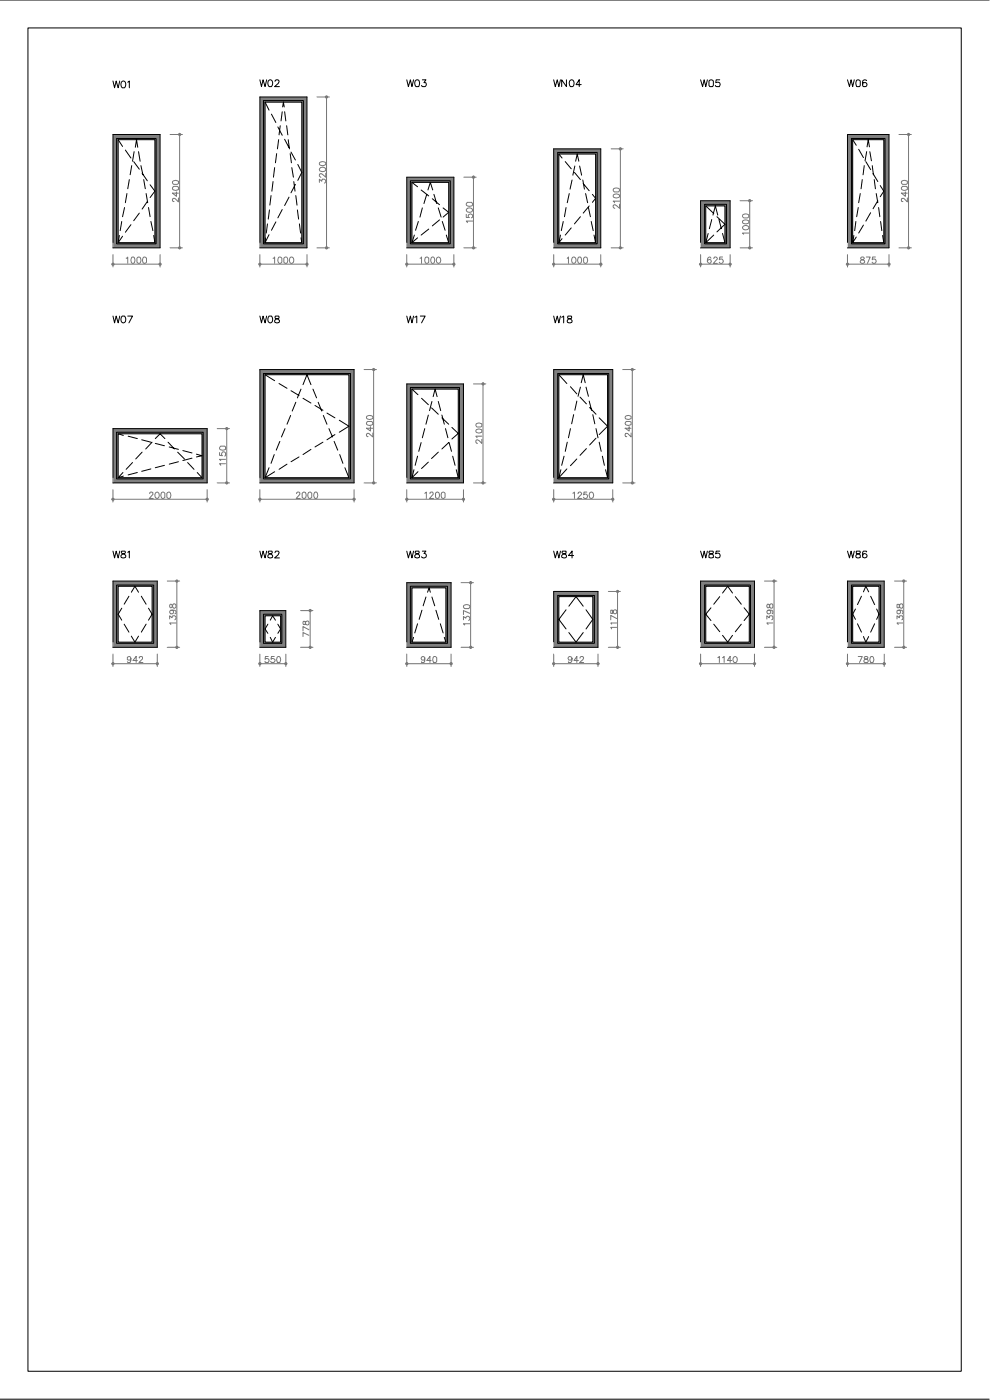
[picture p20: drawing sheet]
<svg xmlns="http://www.w3.org/2000/svg" width="210mm" height="297mm" viewBox="0 0 210 297" stroke-linecap="round" stroke-linejoin="round" font-family="sans-serif">
<path d="M0 0h209.8M5.9 5.9h198v285h-198zM24 17.2l.3 1.4 .3-1.4 .5 1.4 .3-1.4M25.9 17.3a.45 .45 0 0 1 .7 .1 .73 .73 0 0 1 .1 .9 .73 .73 0 0 1-.8 .3 1.02 1.02 0 0 1 0-1.3zM27.1 17.4l.3-.2v1.4M55.1 16.9l.4 1.5 .3-1.5 .4 1.5 .4-1.5M57.1 17a.45 .45 0 0 1 .6 .2 .73 .73 0 0 1 .1 .8 .73 .73 0 0 1-.7 .4 1.02 1.02 0 0 1 0-1.4zM58.3 17.3l.3-.4h.3l.3 .3-.2 .5-.7 .7h1M0 296.8h209.8" fill="none" stroke="#000" stroke-width=".21"/>
<g fill="none" stroke="#767676" stroke-width=".21">
<path d="M36.1 28.5h2.6M36.7 38.4l.5-.1 .6 .1v.5l-.2 .2h-.8a.45 .45 0 0 1-.1-.7zM36.8 39.5h.8l.2 .2v.3a.7 .7 0 0 1-.6 .4 .7 .7 0 0 1-.6-.5zM38.1 28.4v24.3M23.7 56h10.4M24 54v2.6M26.8 54.8l.3-.3v1.4M27.9 54.6a.36 .36 0 0 1 .6 .2v.8a.35 .35 0 0 1-.3 .3 .35 .35 0 0 1-.3-.3l-.1-.5zM29.2 54.6l.2-.1a.7 .7 0 0 1 .5 .7 .7 .7 0 0 1-.5 .7l-.4-.3v-.8zM30.4 54.6l.3-.1 .4 .3v.8l-.5 .3a.85 .85 0 0 1-.2-1.3zM34 54v2.6M36.1 52.6h2.6"/>
<path d="M37.4 40.7v1l-.8-.7h1.2M37.8 42v.8l-.7-.7h-.4l-.1 .5 .3 .2"/>
<circle cx="38.1" cy="28.5" r=".25"/>
<circle cx="24" cy="56.1" r=".25"/>
<circle cx="34" cy="56" r=".25"/>
<circle cx="38.1" cy="52.6" r=".25"/>
</g>
<path d="M24 28.5v1.1h10v-1.1zM32.9 29.6v21.9h1.1v-21.9zM24 29.6v21.9h1.1v-21.9zM24 51.5v1.1h10v-1.1z" fill="#808080"/>
<g fill="none" stroke="#000" stroke-width=".21">
<path d="M24.7 29.4h8.4v22.3h-8.4zM25.1 29.6h7.8v21.9h-7.8zM25.1 29.6l.9 1.5M26.6 31.8l1.2 1.7M27.4 38.1l-.3 1.9M27.9 35.1l-.3 2M28.4 34.3l1.1 1.6M28.4 32.2l-.3 2M28.7 31.2l.3-1.6 .2 1.6M29.4 32.2l.3 2M29.9 35.1l.4 2M30.1 36.7l1.1 1.7"/>
<path d="M30.5 38.1l.3 1.9M31.8 39.2l1.1 1.4-1.1 1.3M24 52.6v-24.1h10v24.1M25.3 50l-.2 1.5 .9-1.4M25.8 47l-.3 1.9M26.4 44l-.4 2M26.9 41.1l-.3 1.9M27.8 47.7l-1.2 1.6M29.5 45.2l-1.1 1.6M31 41.1l.3 1.9M31.2 42.8l-1.1 1.6M31.5 44l.3 2"/>
<path d="M32 47l.4 1.9M32.6 50l.3 1.5"/>
</g>
<path d="M24 51.6v1" fill="none" stroke="#dcdcdc" stroke-width=".21"/>
<g fill="none" stroke="#767676" stroke-width=".21">
<path d="M67.2 20.6h2.6M67.7 38.7v-.7l.5 .4v-.1a.46 .46 0 0 1 .8-.2 .46 .46 0 0 1-.2 .8M67.8 35.7a.65 .65 0 0 1 .8-.3 .65 .65 0 0 1 .4 .8l-.5 .2a.6 .6 0 0 1-.8-.5zM67.8 34.5l.5-.2 .5 .1a.35 .35 0 0 1 .3 .3 .35 .35 0 0 1-.3 .4h-.8a.36 .36 0 0 1-.2-.6zM69.1 36.7v.9l-.9-.8-.4 .1-.1 .4 .4 .3M69.3 20.4v32.3M54.9 56h10.4M55.1 54v2.6M57.9 54.8l.4-.3v1.4M59.1 54.6a.45 .45 0 0 1 .7 .2v.8a.45 .45 0 0 1-.7 .2l-.2-.5zM60.4 54.6a.36 .36 0 0 1 .6 .2v.8a.36 .36 0 0 1-.6 .2l-.2-.2v-.8zM61.6 54.6a.61 .61 0 0 1 .7 .6 .61 .61 0 0 1-.7 .6l-.2-.5z"/>
<path d="M65.1 54v2.6M67.2 52.6h2.6"/>
<circle cx="69.3" cy="20.6" r=".25"/>
<circle cx="55.1" cy="56.1" r=".25"/>
<circle cx="65.1" cy="56" r=".25"/>
<circle cx="69.3" cy="52.6" r=".25"/>
</g>
<path d="M55.1 20.6v1.1h10v-1.1zM64 21.7v29.8h1.1v-29.8zM55.1 21.7v29.8h1.1v-29.8zM55.1 51.5v1.1h10v-1.1z" fill="#808080"/>
<g fill="none" stroke="#000" stroke-width=".21">
<path d="M86.3 16.9l.3 1.5 .4-1.5 .4 1.5 .3-1.5M88.2 17a.45 .45 0 0 1 .7 .2l.1 .6-.2 .6a.75 .75 0 0 1-.9-.5 .75 .75 0 0 1 .3-.9zM89.6 16.9h.7l-.4 .6h.3a.51 .51 0 0 1 0 .9 .51 .51 0 0 1-.8-.3M55.1 20.6h10v32h-10M55.1 20.6v32M55.9 21.3h8.4v30.4h-8.4zM56.2 21.7l.9 1.7M56.2 21.7h7.8v29.8h-7.8zM57.6 24.2l.9 1.8M57.9 38.5l-.2 2.1M58.3 35.6l-.3 2M58.7 32.6l-.3 1.9"/>
<path d="M58.9 26.9l1 1.8M59.1 29.6l-.3 2M59.4 26.7l-.2 1.9M59.9 23.7l-.3 2M59.9 22.7l.2-1 .2 1M60.4 23.7l.2 2M60.4 29.5l.9 1.8M60.8 26.7l.2 1.9M61.1 29.6l.3 2M61.6 32.6l.2 1.9M61.7 32.3l1 1.7M61.9 35.6l.3 2"/>
<path d="M62.3 38.5l.3 2.1M62.7 39.1l-1 1.8M63.2 34.9l.8 1.7-.8 1.7M24 52.6h10M56.7 47.5l-.2 1.9M57.1 49.8l-.9 1.7 .1-1M57.1 44.5l-.2 2M57.5 41.5l-.3 2M58.5 47.1l-.9 1.8M59.9 44.4l-1 1.8M61.3 41.8l-.9 1.8M62.7 41.5l.3 2"/>
<path d="M63.1 44.5l.2 2M63.5 47.5l.3 1.9M63.8 50.5l.2 1"/>
</g>
<path d="M55.1 51.6v1" fill="none" stroke="#dcdcdc" stroke-width=".21"/>
<g fill="none" stroke="#767676" stroke-width=".21">
<path d="M98.4 37.6h2.6M100.4 37.3v15.4M86.1 56h10.3M86.3 54v2.6M89.1 54.8l.3-.3v1.4M90.3 54.6l.3-.1 .3 .3v.8l-.4 .3a.85 .85 0 0 1-.2-1.3zM91.5 54.6a.36 .36 0 0 1 .6 .2v.8a.35 .35 0 0 1-.3 .3 .35 .35 0 0 1-.4-.3v-.5zM92.8 54.6l.2-.1a.7 .7 0 0 1 .5 .7 .7 .7 0 0 1-.5 .7 .77 .77 0 0 1-.2-1.3zM96.3 54v2.6M98.4 52.6h2.6M98.9 45.5v.6h.6a.45 .45 0 0 1 0-.6 .45 .45 0 0 1 .7 .1 .45 .45 0 0 1-.2 .6M99 44.4a.74 .74 0 0 1 1.2 .2 .72 .72 0 0 1-.7 .4 .72 .72 0 0 1-.6-.5z"/>
<path d="M99 43.1l.1-.2h.9a.45 .45 0 0 1 .2 .7l-.5 .2-.6-.1a.36 .36 0 0 1-.1-.6zM100.2 46.9h-1.3l.2 .3"/>
<circle cx="100.4" cy="37.6" r=".25"/>
<circle cx="86.3" cy="56.1" r=".25"/>
<circle cx="96.3" cy="56" r=".25"/>
<circle cx="100.4" cy="52.6" r=".25"/>
</g>
<path d="M86.3 37.6v1.1h10v-1.1zM95.2 38.7v12.8h1.1v-12.8zM86.3 38.7v12.8h1.1v-12.8zM86.3 51.5v1.1h10v-1.1z" fill="#808080"/>
<g fill="none" stroke="#000" stroke-width=".21">
<path d="M117.4 16.9l.4 1.5 .4-1.5 .3 1.5 .4-1.5M120.1 16.9v1.5l-1-1.5v1.5M121 17a.45 .45 0 0 1 .7 .2 .73 .73 0 0 1 0 .8 .73 .73 0 0 1-.7 .4 1.02 1.02 0 0 1 0-1.4zM123.3 17.9h-1.1l.7-1v1.5M86.3 37.6h10v15h-10zM87 38.4h8.5v13.3h-8.5zM87.4 38.7h7.8v12.8h-7.8zM87.4 38.7l1.2 .9M87.9 49.9l-.5 1.6 1.2-1M88.7 47l-.6 1.9M89.3 40.3l1.6 1.3M89.6 44.1l-.5 2"/>
<path d="M90.5 41.2l-.6 2M90.8 40.3l.5-1.6 .5 1.6M90.9 48.6l-1.6 1.3M91.7 42.2l1.5 1.2M92 41.2l.6 2M93 44.1l.6 2M93.2 46.7l-1.5 1.2M93.8 47l.6 1.9M94 44.1l1.2 .9-1.2 1.1M94.7 49.9l.5 1.6"/>
</g>
<path d="M86.3 51.6v1" fill="none" stroke="#dcdcdc" stroke-width=".21"/>
<g fill="none" stroke="#767676" stroke-width=".21">
<path d="M129.6 31.6h2.6M131.6 31.4v21.3M117.3 56h10.4M117.4 54v2.6M120.3 54.8l.3-.3v1.4M121.4 54.6a.61 .61 0 0 1 .8 .6 .61 .61 0 0 1-.8 .6l-.2-.5zM122.7 54.6a.36 .36 0 0 1 .6 .2v.8a.35 .35 0 0 1-.4 .3 .35 .35 0 0 1-.3-.3l-.1-.5zM124 54.6l.1-.1a.7 .7 0 0 1 .5 .7 .7 .7 0 0 1-.5 .7l-.3-.3v-.8zM127.4 54v2.6M129.6 52.6h2.6M130.1 41.3l.5-.2 .5 .1a.35 .35 0 0 1 .3 .4 .35 .35 0 0 1-.3 .3h-.8a.36 .36 0 0 1-.2-.6zM130.1 40l.5-.1a.6 .6 0 0 1 .8 .5l-.3 .3h-.8l-.3-.3z"/>
<path d="M131.4 43.3v.9l-.9-.8-.4 .1-.1 .4 .4 .3M131.4 42.7h-1.4l.3 .3"/>
<circle cx="131.6" cy="31.6" r=".25"/>
<circle cx="117.4" cy="56.1" r=".25"/>
<circle cx="127.4" cy="56" r=".25"/>
<circle cx="131.6" cy="52.6" r=".25"/>
</g>
<path d="M117.4 31.6v1.1h10v-1.1zM126.3 32.7v18.8h1.1v-18.8zM117.4 32.7v18.8h1.1v-18.8zM117.4 51.5v1.1h10v-1.1z" fill="#808080"/>
<g fill="none" stroke="#000" stroke-width=".21">
<path d="M148.6 16.9l.4 1.5 .4-1.5 .3 1.5 .3-1.5M150.5 17a.55 .55 0 0 1 .8 .2v.9l-.2 .3h-.6l-.1-.3v-.9zM152.7 16.9h-.8l-.1 .6a.57 .57 0 0 1 .8 .1 .57 .57 0 0 1 0 .8h-.7l-.2-.3M117.4 31.6h10v21h-10zM118.3 32.3h8.4v19.4h-8.4zM118.5 32.7h7.8v18.8h-7.8zM118.5 32.7l.7 .8M119.9 34.3l1.3 1.5M121.3 38.2l-.4 1.9M121.8 36.6l1.3 1.5M121.9 35.2l-.4 2M122.1 34.2l.3-1.5 .4 1.5"/>
<path d="M122.9 35.2l.5 2M123.6 38.2l.4 1.9M123.7 38.9l1.3 1.6M118.9 49.9l-.4 1.6 .7-.9M119.5 47l-.5 1.9M120.1 44l-.4 2M120.7 41.1l-.4 1.9M121.2 48.3l-1.3 1.6M123.1 46l-1.3 1.5M124.2 41.1l.4 1.9M124.8 44l.4 2M125 43.7l-1.3 1.5"/>
<path d="M125.4 47l.4 1.9M125.6 41.2l.7 .9-.7 .8M126 49.9l.3 1.6"/>
</g>
<path d="M117.4 51.6v1" fill="none" stroke="#dcdcdc" stroke-width=".21"/>
<g fill="none" stroke="#767676" stroke-width=".21">
<path d="M148.4 56h6.6M148.6 54v2.6M150.8 54.8l-.3-.3a.64 .64 0 0 0-.5 .7 .64 .64 0 0 0 .7 .6l.2-.3-.2-.4h-.4l-.3 .4M151.4 54.9l.2-.4h.3l.2 .3-.8 1.1h.8M153.2 54.5h-.5l-.1 .6a.46 .46 0 0 1 .7-.1 .46 .46 0 0 1 0 .7 .46 .46 0 0 1-.7-.1M154.9 54v2.6M157 52.6h2.6M157 42.6h2.6M157.6 48.1a.74 .74 0 0 1 1.2 .2 .72 .72 0 0 1-.7 .5 .72 .72 0 0 1-.6-.5zM157.6 46.8l.5-.1h.5a.35 .35 0 0 1 .2 .4 .35 .35 0 0 1-.2 .3h-.9a.36 .36 0 0 1-.1-.6zM157.6 45.6l.5-.2a.6 .6 0 0 1 .7 .5l-.2 .3h-.9l-.2-.3zM158.8 49.4h-1.3l.2 .3"/>
<path d="M159 42.3v10.4"/>
<circle cx="148.6" cy="56.1" r=".25"/>
<circle cx="154.9" cy="56" r=".25"/>
<circle cx="159" cy="42.6" r=".25"/>
<circle cx="159" cy="52.6" r=".25"/>
</g>
<path d="M148.6 42.6v1.1h6.3v-1.1zM153.8 43.7v7.8h1.1v-7.8zM148.6 43.7v7.8h1.1v-7.8zM148.6 51.5v1.1h6.3v-1.1z" fill="#808080"/>
<g fill="none" stroke="#000" stroke-width=".21">
<path d="M179.7 16.9l.5 1.5 .3-1.5 .3 1.5 .4-1.5M181.7 17a.55 .55 0 0 1 .8 .2v.9l-.2 .3h-.6l-.2-.6zM183.8 17.1l-.1-.1a.55 .55 0 0 0-.7 .2v.7a.45 .45 0 0 0 .4 .5 .45 .45 0 0 0 .5-.4 .45 .45 0 0 0-.5-.5l-.4 .2v.2M149.4 43.3h4.7v8.4h-4.7zM149.7 43.7l1.7 1.6M149.7 43.7h4.1v7.8h-4.1zM150.2 49.5l-.5 2 1.7-1.6M151 46.6l-.5 1.9M151.2 45.6l.5-1.9 .5 1.9M152.1 46l1.7 1.6-1.7 1.6M152.5 46.6l.5 1.9M153.2 49.5l.6 2"/>
<path d="M154.9 42.6h-6.3v10h6.3M154.9 42.6v10"/>
</g>
<path d="M148.6 51.6v1" fill="none" stroke="#dcdcdc" stroke-width=".21"/>
<g fill="none" stroke="#767676" stroke-width=".21">
<path d="M190.7 28.5h2.6M191.3 38.4l.6-.1 .5 .1v.4a.69 .69 0 0 1-.6 .3 .69 .69 0 0 1-.6-.5zM191.4 39.5h.3a.51 .51 0 0 1 .5 .1 .51 .51 0 0 1 .2 .4 .69 .69 0 0 1-.6 .4 .69 .69 0 0 1-.6-.5zM192.7 28.4v24.3M179.6 56h9.1M179.7 54v2.6M182.6 54.6l-.1 .3 .9 .6a.44 .44 0 0 1-.5 .4 .44 .44 0 0 1-.4-.6l.8-.4-.3-.4zM183.7 54.5h.9l-.6 1.4M185.7 54.5h-.6l-.1 .6 .1-.1a.48 .48 0 0 1 .6 .1 .48 .48 0 0 1 0 .7 .48 .48 0 0 1-.7-.1v-.1M188.6 54v2.6M190.7 52.6h2.6M192 40.7v1l-.8-.7h1.2"/>
<path d="M192.4 42v.8l-.7-.7h-.4l-.1 .5 .1 .2h.2"/>
<circle cx="192.7" cy="28.5" r=".25"/>
<circle cx="179.7" cy="56.1" r=".25"/>
<circle cx="188.6" cy="56" r=".25"/>
<circle cx="192.7" cy="52.6" r=".25"/>
</g>
<path d="M179.7 28.5v1.1h8.9v-1.1zM187.5 29.6v21.9h1.1v-21.9zM179.7 29.6v21.9h1.1v-21.9zM179.7 51.5v1.1h8.9v-1.1z" fill="#808080"/>
<g fill="none" stroke="#000" stroke-width=".21">
<path d="M179.7 28.5h8.9v24.1h-8.9zM180.6 29.4h7.1v22.3h-7.1zM180.8 29.6l.8 1.2M180.8 29.6h6.7v21.9h-6.7zM182.1 31.7l1 1.7M182.9 38.1l-.3 1.9M183.3 35.1l-.3 2M183.6 34.3l1.1 1.7M183.8 32.2l-.3 1.9M183.9 31.2l.2-1.6 .3 1.6M184.5 32.2l.3 1.9M185 35.1l.3 2"/>
<path d="M185.2 36.8l1 1.7M185.4 38.1l.3 1.9M186.7 39.4l.8 1.2-.8 1.1M181.1 50l-.3 1.5 .8-1.2M181.5 47l-.2 1.9M182 44l-.3 2M182.5 41.1l-.4 1.9M183.1 47.8l-1 1.6M184.7 45.1l-1.1 1.8M185.8 41.1l.4 1.9M186.2 42.6l-1 1.7M186.4 44l.2 2"/>
<path d="M186.8 47l.2 1.9M187.2 50l.3 1.5M24 67.1l.3 1.4 .3-1.4 .5 1.4 .3-1.4M25.9 67.1a.74 .74 0 0 1 .8 .5 .74 .74 0 0 1-.5 .9h-.1a.92 .92 0 0 1-.2-1.4zM27.1 67.1h1l-.8 1.4"/>
</g>
<path d="M179.7 51.6v1" fill="none" stroke="#dcdcdc" stroke-width=".21"/>
<g fill="none" stroke="#767676" stroke-width=".21">
<path d="M46.1 90.9h2.6M46.6 96v.6l.6 .1a.48 .48 0 0 1-.1-.7 .48 .48 0 0 1 .7 0 .48 .48 0 0 1 0 .7l-.1 .1M46.8 94.7h.9l.1 .1v.4a.7 .7 0 0 1-.7 .3 .7 .7 0 0 1-.5-.5zM47.8 98.4h-1.2l.2 .3M47.8 97.5h-1.2l.2 .2M48.1 90.8v11.8M23.7 105.9h20.4M24 103.9v2.6M31.8 104.7l.1-.3 .5 .2v.3l-.7 .8h.8M33.1 104.5l.2-.1a.7 .7 0 0 1 .5 .7 .7 .7 0 0 1-.5 .6 .77 .77 0 0 1-.2-1.2zM34.3 104.5a.45 .45 0 0 1 .7 .1v.9a.45 .45 0 0 1-.7 .2l-.2-.5zM35.6 104.5a.36 .36 0 0 1 .6 .1v.9a.36 .36 0 0 1-.6 .2l-.2-.2v-.9z"/>
<path d="M43.9 103.9v2.6M46.1 102.4h2.6"/>
<circle cx="48.1" cy="90.9" r=".25"/>
<circle cx="24" cy="105.9" r=".25"/>
<circle cx="43.9" cy="105.9" r=".25"/>
<circle cx="48.1" cy="102.5" r=".25"/>
</g>
<path d="M24 90.9v1.1h19.9v-1.1zM42.8 92v9.3h1.1v-9.3zM24 92v9.3h1.1v-9.3zM24 101.3v1.1h19.9v-1.1z" fill="#808080"/>
<g fill="none" stroke="#000" stroke-width=".21">
<path d="M55.1 67.1l.4 1.4 .3-1.4 .4 1.4 .4-1.4M57.1 67.1a.74 .74 0 0 1 .8 .5 .74 .74 0 0 1-.5 .9h-.2a.92 .92 0 0 1-.1-1.4zM58.4 67.1v.5h.4l.5 .4-.1 .4h-.9v-.4l.9-.6-.1-.3zM24 90.9h19.9v11.5h-19.9zM24.7 91.7h18.4v9.9h-18.4zM25.1 92l1.1 .4M25.1 92h17.7v9.3h-17.7zM27.2 92.5l1.9 .5M28.1 98.1l-1.3 1.5M30.1 93.3l1.9 .5M30.1 95.9l-1.3 1.5M32 99.5l-1.9 .5"/>
<path d="M32.3 93.8l-1.4 1.5M32.9 93l1.1-1 1 1M32.9 94.1l2 .5M34.9 98.7l-2 .5M35.6 93.8l1.4 1.5M35.9 94.8l1.9 .5M37.7 95.9l1.4 1.5M37.8 98l-1.9 .5M38.8 95.6l1.9 .5M39.8 98.1l1.3 1.5M40.7 97.2l-1.9 .5M41.7 96.4l1.1 .3-1.1 .2"/>
<path d="M26.1 100.2l-1 1.1 1.1-.3M29.1 100.2l-1.9 .6M41.8 100.2l1 1.1"/>
</g>
<path d="M24 101.4v1" fill="none" stroke="#dcdcdc" stroke-width=".21"/>
<g fill="none" stroke="#767676" stroke-width=".21">
<path d="M77.2 78.4h2.6M79.2 78.2v24.4M77.8 89.6l.2-.2h.8l.3 .3a.7 .7 0 0 1-.7 .6 .7 .7 0 0 1-.7-.6zM77.8 88.3l.5-.2 .5 .1a.35 .35 0 0 1 .3 .4 .35 .35 0 0 1-.3 .3h-.8a.36 .36 0 0 1-.2-.6zM78.6 90.5v.9l-.9-.6h1.4M79.1 91.9v.8l-.9-.8a.36 .36 0 0 0-.5 .3 .36 .36 0 0 0 .4 .4M54.9 105.9h20.4M55.1 103.9v2.6M62.9 104.7l.3-.3 .4 .2v.3l-.8 .8h.9M64.3 104.5l.1-.1a.7 .7 0 0 1 .5 .7 .7 .7 0 0 1-.5 .6l-.3-.2v-.9zM65.4 104.5l.4-.1 .3 .2v.9l-.4 .2a.85 .85 0 0 1-.3-1.2zM66.7 104.5a.36 .36 0 0 1 .6 .1v.9a.35 .35 0 0 1-.3 .3 .35 .35 0 0 1-.4-.3l-.1-.5z"/>
<path d="M75.1 103.9v2.6M77.2 102.4h2.6"/>
<circle cx="79.2" cy="78.4" r=".25"/>
<circle cx="55.1" cy="105.9" r=".25"/>
<circle cx="75.1" cy="105.9" r=".25"/>
<circle cx="79.3" cy="102.5" r=".25"/>
</g>
<path d="M55.1 78.4v1.1h20v-1.1zM74 79.5v21.8h1.1v-21.8zM55.1 79.5v21.8h1.1v-21.8zM55.1 101.3v1.1h20v-1.1z" fill="#808080"/>
<g fill="none" stroke="#000" stroke-width=".21">
<path d="M55.1 78.4h20v24h-20zM55.9 79.2h18.4v22.4h-18.4zM56.2 79.5l2.1 1.3M56.2 79.5h17.8v21.8h-17.8zM86.3 67.1l.3 1.4 .4-1.4 .4 1.4 .3-1.4M88 67.3l.4-.2v1.4M89.2 67.1h1l-.8 1.4M57.1 99.2l-.9 2.1 2.1-1.2M58.2 96.4l-.7 1.9M59.2 81.4l1.7 1M59.4 93.6l-.8 1.9M60.5 90.9l-.8 1.8"/>
<path d="M60.9 98.5l-1.7 1.1M61.6 88.1l-.7 1.9M61.7 82.9l1.7 1M62.7 85.3l-.7 1.9M63.4 96.9l-1.7 1.1M63.8 82.5l-.7 1.9M64.3 81.6l.8-2.1 .9 2.1M64.3 84.5l1.7 1M66 95.3l-1.7 1.1M66.4 82.5l.7 1.9M66.8 86l1.7 1M67.5 85.3l.7 1.9"/>
<path d="M68.5 93.8l-1.7 1M68.6 88.1l.7 1.9M69.3 87.6l1.7 1M69.8 90.9l.7 1.8M70.9 93.6l.7 1.9M71 92.2l-1.7 1.1M72 89.2l2 1.2-2 1.3M72.1 96.4l.6 1.9M73.2 99.2l.8 2.1"/>
</g>
<path d="M55.1 101.4v1" fill="none" stroke="#dcdcdc" stroke-width=".21"/>
<g fill="none" stroke="#767676" stroke-width=".21">
<path d="M100.4 81.4h2.6M101 91.2l.7-.2 .5 .2v.3a.69 .69 0 0 1-.7 .4 .69 .69 0 0 1-.6-.5zM101 89.9l.7-.2 .5 .2v.4a.71 .71 0 0 1-.7 .3 .71 .71 0 0 1-.6-.4zM102.2 93.2v.9l-.6-.6-.3-.2-.3 .1-.1 .4 .4 .3M102.2 92.5h-1.3l.3 .4M102.4 81.2v21.4M86.1 105.9h12.4M86.3 103.9v2.6M90.1 104.6l.3-.2v1.3M91.2 104.7l.2-.3 .5 .2v.3l-.8 .8h.8M92.5 104.5l.2-.1a.7 .7 0 0 1 .5 .7 .7 .7 0 0 1-.5 .6l-.3-.2v-.9zM93.7 104.5l.4-.1 .3 .2v.9l-.4 .2a.85 .85 0 0 1-.3-1.2z"/>
<path d="M98.3 103.9v2.6M100.4 102.4h2.6"/>
<circle cx="102.4" cy="81.4" r=".25"/>
<circle cx="86.3" cy="105.9" r=".25"/>
<circle cx="98.3" cy="105.9" r=".25"/>
<circle cx="102.5" cy="102.5" r=".25"/>
</g>
<path d="M86.3 81.4v1.2h12v-1.2zM97.2 82.6v18.7h1.1v-18.7zM86.3 82.6v18.7h1.1v-18.7zM86.3 101.3v1.1h12v-1.1z" fill="#808080"/>
<g fill="none" stroke="#000" stroke-width=".21">
<path d="M117.4 67.1l.4 1.4 .4-1.4 .3 1.4 .4-1.4M119.1 67.3l.4-.2v1.4M120.5 67.1v.5l.6 .1 .2 .3-.1 .4h-.7a.56 .56 0 0 1 0-.7 .56 .56 0 0 1 .7-.1v-.5zM86.3 81.4h12v21h-12zM87 82.2h10.5v19.4h-10.5zM87.4 82.5h9.8v18.8h-9.8zM87.4 82.5l1.2 1.2M87.8 99.7l-.4 1.6 1.2-1.2M88.6 96.8l-.5 1.9M89.3 93.9l-.5 1.9M89.4 84.5l1.4 1.4M90.1 90.9l-.5 2"/>
<path d="M90.8 88.1l-.5 1.9M90.8 98l-1.4 1.4M91.5 86.5l1.5 1.4M91.6 85.2l-.5 1.9M91.9 84.2l.4-1.7 .4 1.7M93 85.2l.5 1.9M93 95.9l-1.5 1.4M93.7 88.1l.5 1.9M93.7 88.6l1.5 1.4M94.5 90.9l.5 2M95.2 93.9l-1.5 1.3M95.3 93.9l.5 1.9"/>
<path d="M95.8 90.7l1.4 1.2-1.4 1.2M96 96.8l.5 1.9M96.8 99.7l.4 1.6"/>
</g>
<path d="M86.3 101.4v1" fill="none" stroke="#dcdcdc" stroke-width=".21"/>
<g fill="none" stroke="#767676" stroke-width=".21">
<path d="M132.1 78.4h2.6M134.1 78.2v24.4M132.7 89.6l.1-.2h.8l.3 .2v.5l-.6 .2a.6 .6 0 0 1-.7-.6zM132.7 88.3l.6-.2 .6 .2v.3a.7 .7 0 0 1-.7 .4 .7 .7 0 0 1-.6-.5zM133.4 90.5v.9l-.8-.6h1.3M133.9 91.9v.8l-.8-.8a.36 .36 0 0 0-.5 .3 .36 .36 0 0 0 .3 .4M117.3 105.9h12.8M117.4 103.9v2.6M121.5 104.6l.3-.2v1.3M122.6 104.7l.3-.3h.2l.3 .2-.9 1.1h.9M124.5 104.4h-.6l-.1 .6a.46 .46 0 0 1 .7-.1 .46 .46 0 0 1 0 .7 .46 .46 0 0 1-.7-.1M125.1 104.5a.61 .61 0 0 1 .8 .6 .61 .61 0 0 1-.8 .6l-.1-.5z"/>
<path d="M130 103.9v2.6M132.1 102.4h2.6"/>
<circle cx="134.1" cy="78.4" r=".25"/>
<circle cx="117.4" cy="105.9" r=".25"/>
<circle cx="130" cy="105.9" r=".25"/>
<circle cx="134.1" cy="102.5" r=".25"/>
</g>
<path d="M117.4 78.4v1.1h12.6v-1.1zM128.9 79.5v21.8h1.1v-21.8zM117.4 79.5v21.8h1.1v-21.8zM117.4 101.3v1.1h12.6v-1.1z" fill="#808080"/>
<g fill="none" stroke="#000" stroke-width=".21">
<path d="M117.4 78.4h12.6v24h-12.6zM118.3 79.2h10.8v22.4h-10.8zM118.5 79.5h10.4v21.8h-10.4zM118.5 79.5l1.7 1.9M119.6 96.8l-.5 1.9M120.2 99.5l-1.7 1.8 .5-1.6M120.3 93.8l-.4 2M121 90.9l-.4 2M121 82l1.3 1.6M121.7 88l-.5 1.9M122.3 85.1l-.4 1.9M122.3 97.4l-1.3 1.4"/>
<path d="M123 84.2l1.4 1.5M123.1 82.1l-.5 2M123.3 81.2l.4-1.7 .4 1.7M124.3 82.1l.5 2M124.4 95.2l-1.4 1.4M125 85.1l.5 1.9M125.1 86.4l1.3 1.5M125.7 88l.5 1.9M126.4 90.9l.4 2M126.4 93l-1.3 1.4M127.1 93.8l.4 2M127.1 88.6l1.8 1.8-1.8 1.8"/>
<path d="M127.8 96.8l.4 1.9M128.4 99.7l.5 1.6M24 116.9l.3 1.5 .3-1.5 .5 1.5 .3-1.5M25.8 116.9l-.1 .4 1 .6-.1 .4h-.9v-.4l.9-.6-.1-.4zM27.1 117.2l.3-.3v1.5"/>
</g>
<path d="M117.4 101.4v1" fill="none" stroke="#dcdcdc" stroke-width=".21"/>
<g fill="none" stroke="#767676" stroke-width=".21">
<path d="M24 138.8v2.6M27.8 139.7a.41 .41 0 0 1-.6 .3 .41 .41 0 0 1-.2-.6l.3-.1a.69 .69 0 0 1 .5 .6 .69 .69 0 0 1-.4 .6h-.3l-.1-.1M29.5 139.6a.36 .36 0 0 1 .5-.3 .36 .36 0 0 1 .2 .5l-.7 .7h.8M33.4 138.8v2.6M35.5 137.3h2.6M35.5 123.3h2.6M36 131.3v-.7l.5 .5a.45 .45 0 0 1 .7-.4 .45 .45 0 0 1-.1 .8M36.2 128.2l-.2 .5 .3 .2 .5-.8a.45 .45 0 0 1 .6 .5 .45 .45 0 0 1-.7 .3l-.2-.5zM36.4 129.5h.3a.43 .43 0 0 1-.1 .7 .43 .43 0 0 1-.6-.3l.2-.4h.2a.62 .62 0 0 1 .9 .3l-.2 .4M37.3 132.2h-1.3l.2 .3M37.5 123.1v14.4M23.7 140.8h9.8"/>
<path d="M29.1 140.1h-.9l.7-.8v1.2"/>
<circle cx="37.5" cy="123.3" r=".25"/>
<circle cx="37.5" cy="137.3" r=".25"/>
<circle cx="24" cy="140.8" r=".25"/>
<circle cx="33.4" cy="140.8" r=".25"/>
</g>
<path d="M24 123.3v1.1h9.4v-1.1zM32.3 124.4v11.8h1.1v-11.8zM24 124.4v11.8h1.1v-11.8zM24 136.2v1.1h9.4v-1.1z" fill="#808080"/>
<g fill="none" stroke="#000" stroke-width=".21">
<path d="M55.1 116.9l.4 1.5 .3-1.5 .4 1.5 .4-1.5M57 116.9l-.1 .4 .9 .6-.1 .4h-.8l-.1-.4 .9-.6v-.4zM58.3 117.3l.2-.4h.5l.2 .3-.2 .5-.7 .7h1M24 123.3h9.4v14h-9.4zM24.7 124.1h7.9v12.4h-7.9zM25.1 124.4h7.2v11.8h-7.2zM25.8 129l-.7 1.3 .7 1.3M26.3 132.4l1 1.7M27.3 126.5l-1 1.7M29.4 135l-.8 1.2-.7-1.2M29.4 125.6l-.8-1.2-.7 1.2M30 126.5l1 1.7"/>
<path d="M31 132.4l-1 1.7M31.5 129l.8 1.3-.8 1.3"/>
</g>
<path d="M24 136.3v1" fill="none" stroke="#dcdcdc" stroke-width=".21"/>
<g fill="none" stroke="#767676" stroke-width=".21">
<path d="M55.1 138.8v2.6M56.9 139.3h-.6l-.1 .6 .1-.1a.48 .48 0 0 1 .7 .1 .48 .48 0 0 1-.1 .6h-.6l-.1-.2M58.2 139.3h-.6l-.1 .6a.48 .48 0 0 1 .7 0 .48 .48 0 0 1-.1 .7 .48 .48 0 0 1-.7-.3M58.8 139.4a.36 .36 0 0 1 .6 .1l.1 .5-.1 .5h-.6l-.1-.5zM60.6 138.8v2.6M63.8 137.3h2.6M63.8 129.5h2.6M64.3 131.8v.7h.4l.2-.6 .4-.2a.44 .44 0 0 1 .2 .5 .44 .44 0 0 1-.4 .4l-.2-.2-.2-.6zM65.5 134.8l-1.2-.6v.8M65.5 133.6l-1.2-.7v1M65.8 129.3v8.2M54.9 140.8h5.9"/>
<circle cx="65.8" cy="129.5" r=".25"/>
<circle cx="65.8" cy="137.3" r=".25"/>
<circle cx="55.1" cy="140.8" r=".25"/>
<circle cx="60.6" cy="140.8" r=".25"/>
</g>
<path d="M55.1 129.5v1.1h5.5v-1.1zM59.5 130.6v5.6h1.1v-5.6zM55.1 130.6v5.6h1.1v-5.6zM55.1 136.2v1.1h5.5v-1.1z" fill="#808080"/>
<path d="M86.3 116.9l.3 1.5 .4-1.5 .4 1.5 .3-1.5M88.1 116.9v.4l.7 .3 .2 .3a.51 .51 0 0 1-.5 .5 .51 .51 0 0 1-.5-.5l.9-.6-.1-.4zM89.6 116.9h.7l-.4 .5a.51 .51 0 0 1 .4 .9 .51 .51 0 0 1-.9-.2M55.1 129.5h5.5v7.8h-5.5M55.1 129.5v7.8M55.9 130.3h3.9v6.2h-3.9zM56.2 130.6h3.3v5.6h-3.3zM56.8 132.4l-.6 1 .6 1M58.4 135.2l-.6 1-.5-1M58.4 131.6l-.6-1-.5 1M58.9 132.4l.6 1-.6 1" fill="none" stroke="#000" stroke-width=".21"/>
<path d="M55.1 136.3v1" fill="none" stroke="#dcdcdc" stroke-width=".21"/>
<g fill="none" stroke="#767676" stroke-width=".21">
<path d="M86.3 138.8v2.6M90.1 139.7a.37 .37 0 0 1-.5 .3 .37 .37 0 0 1-.2-.5 .37 .37 0 0 1 .5-.1h.2v.9l-.2 .2h-.5v-.1M91.9 139.4a.45 .45 0 0 1 .7 .1v.8l-.1 .2h-.6l-.1-.5zM95.7 138.8v2.6M97.8 137.3h2.6M97.8 123.6h2.6M98.3 131.5v-.7l.5 .3 .1-.2a.47 .47 0 0 1 .7 .1 .47 .47 0 0 1-.2 .7M98.4 128.4l.5-.1 .5 .1a.36 .36 0 0 1 .2 .5l-.2 .2h-.8a.45 .45 0 0 1-.2-.7zM99.7 132.3h-1.4l.3 .3M99.7 130.1l-1.4-.6v.9M99.8 123.4v14.1M86.1 140.8h9.7"/>
<path d="M91.4 140.1h-.9l.7-.8v1.2"/>
<circle cx="99.8" cy="123.6" r=".25"/>
<circle cx="99.8" cy="137.3" r=".25"/>
<circle cx="86.3" cy="140.8" r=".25"/>
<circle cx="95.7" cy="140.8" r=".25"/>
</g>
<path d="M86.3 123.6v1.1h9.4v-1.1zM94.6 124.7v11.5h1.1v-11.5zM86.3 124.7v11.5h1.1v-11.5zM86.3 136.2v1.1h9.4v-1.1z" fill="#808080"/>
<path d="M117.4 116.9l.4 1.5 .4-1.5 .3 1.5 .4-1.5M119.3 116.9l-.1 .4 .9 .5a.45 .45 0 0 1-.5 .6 .45 .45 0 0 1-.4-.6l.9-.5v-.4zM121.7 117.9h-1.1l.7-1v1.5M86.3 123.6h9.4v13.7h-9.4zM87 124.4h7.9v12.1h-7.9zM87.4 124.7h7.2v11.5h-7.2z" fill="none" stroke="#000" stroke-width=".21"/>
<path d="M86.3 136.3v1" fill="none" stroke="#dcdcdc" stroke-width=".21"/>
<g fill="none" stroke="#767676" stroke-width=".21">
<path d="M117.4 138.8v2.6M121.3 139.7a.41 .41 0 0 1-.5 .3 .41 .41 0 0 1-.2-.6l.2-.1a.65 .65 0 0 1 .5 .7 .65 .65 0 0 1-.7 .5v-.1M123 139.6l.3-.3 .4 .1 .1 .2-.2 .4-.7 .5h.9M126.8 138.8v2.6M129 137.3h2.6M129 125.5h2.6M129.5 129.5v.6h.5a.54 .54 0 0 1 .1-.6 .54 .54 0 0 1 .6 0v.6a.54 .54 0 0 1-.6 0 .54 .54 0 0 1-.1-.6zM130.8 133.1h-1.3l.2 .3M130.8 132.2h-1.3l.2 .2M130.8 131.2l-1.3-.6v.9M131 125.3v12.2M117.3 140.8h9.8"/>
<path d="M122.7 140.1h-.9l.5-.8v1.2"/>
<circle cx="131" cy="125.5" r=".25"/>
<circle cx="131" cy="137.3" r=".25"/>
<circle cx="117.4" cy="140.8" r=".25"/>
<circle cx="126.8" cy="140.8" r=".25"/>
</g>
<path d="M117.4 125.5v1.1h9.4v-1.1zM125.7 126.6v9.6h1.1v-9.6zM117.4 126.6v9.6h1.1v-9.6zM117.4 136.2v1.1h9.4v-1.1z" fill="#808080"/>
<path d="M148.6 116.9l.4 1.5 .4-1.5 .3 1.5 .3-1.5M150.5 116.9v.4l.8 .5v.5h-.9v-.5l.9-.5-.1-.4zM152.7 116.9h-.8l-.1 .6a.54 .54 0 0 1 .8 0 .54 .54 0 0 1-.1 .8 .54 .54 0 0 1-.8-.2M117.4 125.5h9.4v11.8h-9.4zM118.3 126.3h7.8v10.2h-7.8zM118.5 126.6h7.2v9.6h-7.2zM120.1 129.4l-1.6 2 1.6 2M120.6 134.2l1.6 2 1.5-2M120.6 128.6l1.6-2 1.5 2M124.3 129.4l1.4 2-1.4 2" fill="none" stroke="#000" stroke-width=".21"/>
<path d="M117.4 136.3v1" fill="none" stroke="#dcdcdc" stroke-width=".21"/>
<g fill="none" stroke="#767676" stroke-width=".21">
<path d="M148.6 138.8v2.6M152.2 139.5l.4-.2v1.2M153.2 139.5l.4-.2v1.2M155.7 139.4a.6 .6 0 0 1 .7 .6 .6 .6 0 0 1-.7 .5 .81 .81 0 0 1 0-1.1zM160 138.8v2.6M162.1 137.3h2.7M162.1 123.3h2.7M162.6 131.3v-.7l.6 .5a.39 .39 0 0 1 .4-.5 .39 .39 0 0 1 .3 .5l-.2 .4M162.8 128.2l-.2 .5 .4 .2 .5-.8a.47 .47 0 0 1 .4 .5 .47 .47 0 0 1-.4 .4l-.3-.2v-.4zM163.1 129.5h.1a.42 .42 0 0 1 .1 .7 .42 .42 0 0 1-.7-.4l.2-.3h.9l.2 .1v.5l-.2 .1M163.9 132.2h-1.3l.3 .3M164.2 123.1v14.4"/>
<path d="M148.4 140.8h11.8M155.2 140.1h-.9l.6-.8v1.2"/>
<circle cx="164.2" cy="123.3" r=".25"/>
<circle cx="164.2" cy="137.3" r=".25"/>
<circle cx="148.6" cy="140.8" r=".25"/>
<circle cx="160" cy="140.8" r=".25"/>
</g>
<path d="M148.6 123.3v1.1h11.4v-1.1zM158.9 124.4v11.8h1.1v-11.8zM148.6 124.4v11.8h1.1v-11.8zM148.6 136.2v1.1h11.4v-1.1z" fill="#808080"/>
<g fill="none" stroke="#000" stroke-width=".21">
<path d="M179.7 116.9l.5 1.5 .3-1.5 .3 1.5 .4-1.5M181.6 116.9v.4l.7 .3 .2 .2v.3a.47 .47 0 0 1-.7 .2 .47 .47 0 0 1-.1-.7l.7-.3 .1-.2-.1-.2zM183.8 117.1l-.1-.2h-.6l-.1 .3v1a.5 .5 0 0 0 .6 .1 .5 .5 0 0 0 .2-.6 .48 .48 0 0 0-.8 0v.2M148.6 123.3h11.4v14h-11.4zM149.4 124.1h9.8v12.4h-9.8zM149.7 124.4h9.2v11.8h-9.2zM150.8 128.9l-1.1 1.4 1.1 1.4M151.4 132.4l1.3 1.6M152.7 126.6l-1.3 1.6M155.4 134.8l-1.1 1.4-1.1-1.4M155.4 125.8l-1.1-1.4-1.1 1.4M156 126.6l1.2 1.6"/>
<path d="M157.2 132.4l-1.2 1.6M157.8 128.9l1.1 1.4-1.1 1.4"/>
</g>
<path d="M148.6 136.3v1" fill="none" stroke="#dcdcdc" stroke-width=".21"/>
<g fill="none" stroke="#767676" stroke-width=".21">
<path d="M179.7 138.8v2.6M182 139.3h.9l-.6 1.2M183.3 139.4l.2 .4 .4 .1 .3 .2a.47 .47 0 0 1-.5 .5 .47 .47 0 0 1-.5-.5l.9-.5-.3-.3zM184.7 139.4a.36 .36 0 0 1 .6 .1v.5l-.1 .5h-.5l-.2-.5zM187.5 138.8v2.6M189.7 137.3h2.6M189.7 123.3h2.6M190.2 131.3v-.7l.6 .5a.4 .4 0 0 1 .4-.5 .4 .4 0 0 1 .3 .5l-.2 .4M190.2 128.3v.6h.2l.4-.1v-.4a.34 .34 0 0 1 .4-.3 .34 .34 0 0 1 .3 .3l-.1 .5a.47 .47 0 0 1-.5 0 .47 .47 0 0 1-.1-.5l-.3-.2zM190.7 129.5a.41 .41 0 0 1 .3 .5 .41 .41 0 0 1-.6 .2l-.2-.2v-.4l.2-.1h.9a.45 .45 0 0 1 0 .7M191.5 132.2h-1.3l.3 .3M191.7 123.1v14.4"/>
<path d="M179.6 140.8h8.2"/>
<circle cx="191.7" cy="123.3" r=".25"/>
<circle cx="191.7" cy="137.3" r=".25"/>
<circle cx="179.7" cy="140.8" r=".25"/>
<circle cx="187.5" cy="140.8" r=".25"/>
</g>
<path d="M179.7 123.3v1.1h7.8v-1.1zM186.4 124.4v11.8h1.1v-11.8zM179.7 124.4v11.8h1.1v-11.8zM179.7 136.2v1.1h7.8v-1.1z" fill="#808080"/>
<g fill="none" stroke="#000" stroke-width=".21">
<path d="M87.7 135.2l-.3 1M88.6 132.3l-.6 2M89.5 129.5l-.6 1.9M90.3 126.7l-.6 1.8M90.7 125.6l.3-.9 .3 .9M91.6 126.7l.6 1.8M92.5 129.5l.5 1.9M93.4 132.3l.6 2M94.2 135.2l.4 1M179.7 123.3h7.8v14h-7.8zM180.6 124.1h6.2v12.4h-6.2zM180.8 124.4h5.6v11.8h-5.6z"/>
<path d="M181.4 129.2l-.6 1.1 .6 1.1M181.9 132.3l.8 1.8M182.7 126.5l-.8 1.8M184.2 135l-.6 1.2-.5-1.2M184.2 125.6l-.6-1.2-.5 1.2M184.7 126.5l.8 1.8M185.5 132.3l-.8 1.8M185.9 129.2l.5 1.1-.5 1.1"/>
</g>
<path d="M179.7 136.3v1" fill="none" stroke="#dcdcdc" stroke-width=".21"/>
</svg>
